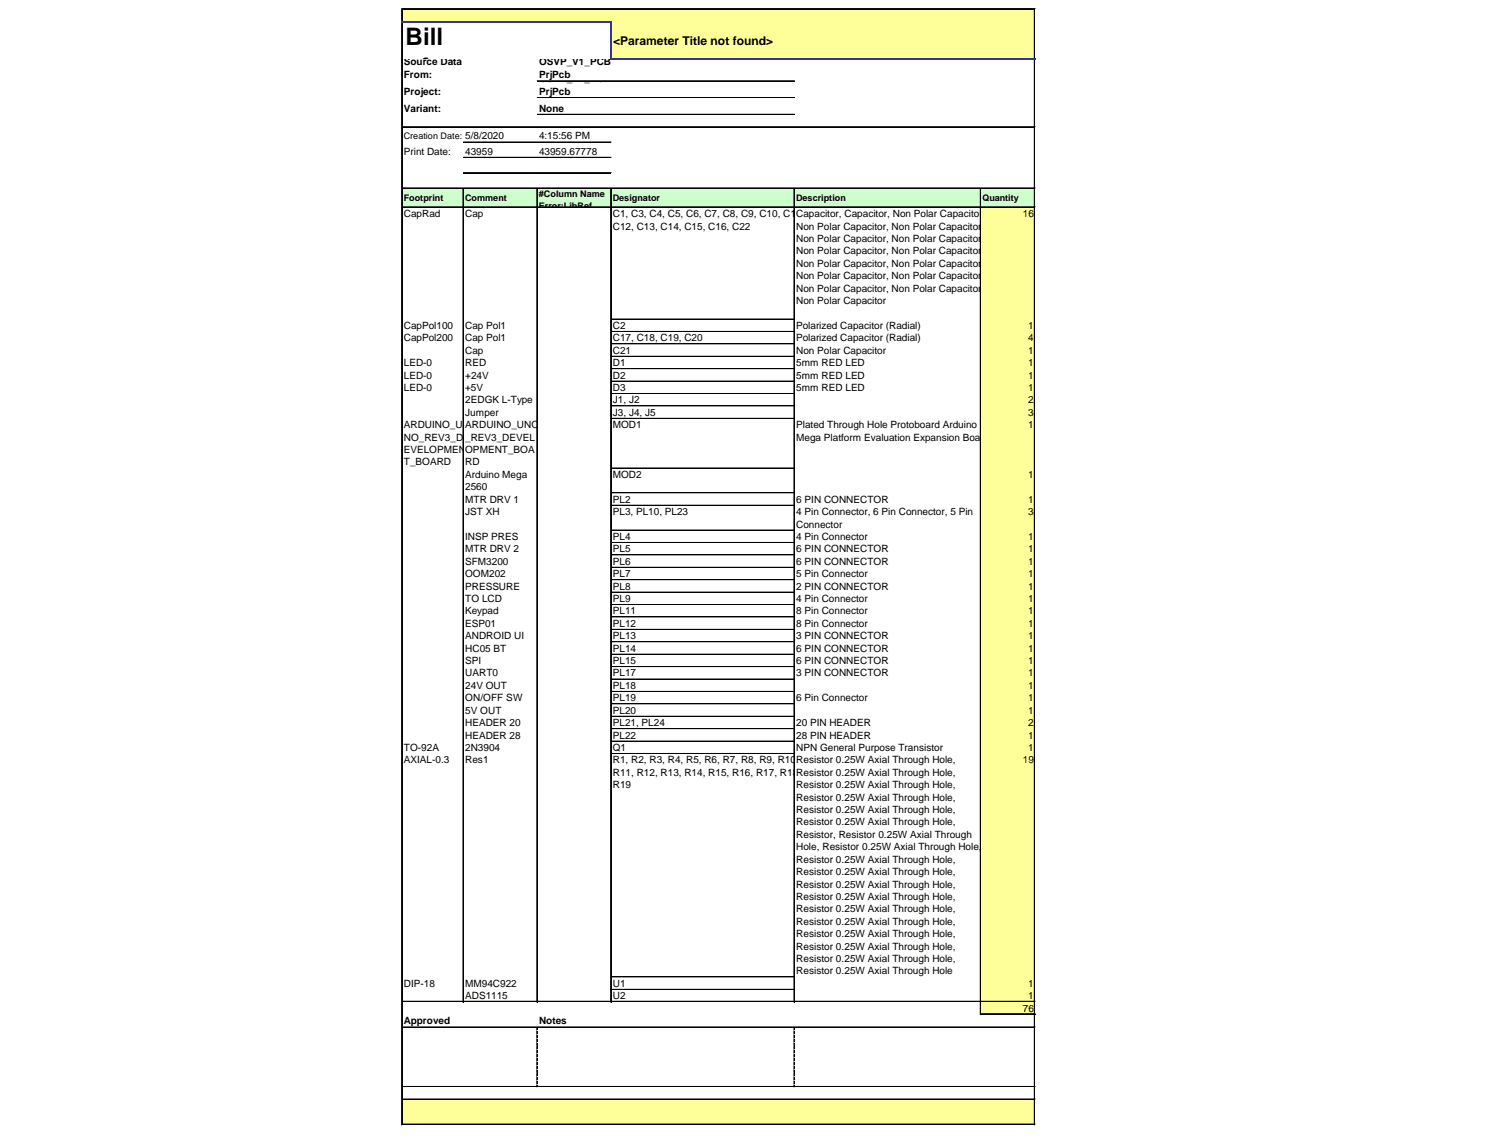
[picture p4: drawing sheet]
<svg xmlns="http://www.w3.org/2000/svg" width="279mm" height="216mm" viewBox="0 0 279 216" stroke-linecap="round" stroke-linejoin="round" font-family="sans-serif">
<defs><g id="words">
<g font-size="4.5">
<text x="76.3" y="8.5">Bill</text>
<text x="76.3" y="14">of</text>
</g>
<text font-size="2.3" x="115.3" y="8.4">&lt;Parameter Title not found&gt;</text>
<g font-size="1.9">
<text x="75.9" y="12.2">Source Data</text>
<text x="75.9" y="14.7">From:</text>
<text x="75.9" y="17.8">Project:</text>
<text x="101.3" y="12.2">OSVP_V1_PCB.</text>
<text x="101.3" y="14.7">PrjPcb</text>
<text x="101.3" y="15.4">OSVP_V1_PCB.</text>
<text x="101.3" y="17.8">PrjPcb</text>
<text x="75.9" y="21">Variant:</text>
<text x="101.3" y="21">None</text>
<text x="75.9" y="29.1">Print Date:</text>
<text x="87.5" y="29.1">43959</text>
<text x="101.3" y="26.2">4:15:56 PM</text>
<text x="101.3" y="29.1">43959.67778</text>
<text x="75.9" y="40.8">CapRad</text>
<text x="87.5" y="40.8">Cap</text>
<text x="115.2" y="40.8">C1, C3, C4, C5, C6, C7, C8, C9, C10, C11,</text>
<text x="149.7" y="40.8">Capacitor, Capacitor, Non Polar Capacitor,</text>
<text x="192.3" y="40.8">16</text>
<text x="115.2" y="43.2">C12, C13, C14, C15, C16, C22</text>
<text x="149.7" y="43.2">Non Polar Capacitor, Non Polar Capacitor,</text>
<text x="149.7" y="45.5">Non Polar Capacitor, Non Polar Capacitor,</text>
<text x="149.7" y="47.9">Non Polar Capacitor, Non Polar Capacitor,</text>
<text x="149.7" y="50.2">Non Polar Capacitor, Non Polar Capacitor,</text>
<text x="149.7" y="52.5">Non Polar Capacitor, Non Polar Capacitor,</text>
<text x="149.7" y="54.9">Non Polar Capacitor, Non Polar Capacitor,</text>
<text x="149.7" y="57.2">Non Polar Capacitor</text>
<text x="75.9" y="61.9">CapPol100</text>
<text x="75.9" y="64.2">CapPol200</text>
<text x="87.5" y="61.9">Cap Pol1</text>
<text x="87.5" y="64.2">Cap Pol1</text>
<text x="115.2" y="61.9">C2</text>
<text x="115.2" y="64.2">C17, C18, C19, C20</text>
<text x="149.7" y="61.9">Polarized Capacitor (Radial)</text>
<text x="149.7" y="64.2">Polarized Capacitor (Radial)</text>
<text x="193.3" y="61.9">1</text>
<text x="193.3" y="64.2">4</text>
<text x="75.9" y="68.9">LED-0</text>
<text x="75.9" y="71.2">LED-0</text>
<text x="87.5" y="66.5">Cap</text>
<text x="87.5" y="68.9">RED</text>
<text x="87.5" y="71.2">+24V</text>
<text x="115.2" y="66.5">C21</text>
<text x="115.2" y="68.9">D1</text>
<text x="115.2" y="71.2">D2</text>
<text x="149.7" y="66.5">Non Polar Capacitor</text>
<text x="149.7" y="68.9">5mm RED LED</text>
<text x="149.7" y="71.2">5mm RED LED</text>
<text x="193.3" y="66.5">1</text>
<text x="193.3" y="68.9">1</text>
<text x="193.3" y="71.2">1</text>
<text x="75.9" y="73.5">LED-0</text>
<text x="87.5" y="73.5">+5V</text>
<text x="87.5" y="75.9">2EDGK L-Type</text>
<text x="115.2" y="73.5">D3</text>
<text x="115.2" y="75.9">J1, J2</text>
<text x="149.7" y="73.5">5mm RED LED</text>
<text x="193.3" y="73.5">1</text>
<text x="193.3" y="75.9">2</text>
<text x="75.9" y="80.5">ARDUINO_U</text>
<text x="75.9" y="82.9">NO_REV3_D</text>
<text x="87.5" y="78.2">Jumper</text>
<text x="87.5" y="80.5">ARDUINO_UNO</text>
<text x="87.5" y="82.9">_REV3_DEVEL</text>
<text x="115.2" y="78.2">J3, J4, J5</text>
<text x="115.2" y="80.5">MOD1</text>
<text x="149.7" y="80.5">Plated Through Hole Protoboard Arduino</text>
<text x="149.7" y="82.9">Mega Platform Evaluation Expansion Board</text>
<text x="193.3" y="78.2">3</text>
<text x="193.3" y="80.5">1</text>
<text x="75.9" y="85.2">EVELOPMEN</text>
<text x="75.9" y="87.5">T_BOARD</text>
<text x="87.5" y="85.2">OPMENT_BOA</text>
<text x="87.5" y="87.5">RD</text>
<text x="87.5" y="89.9">Arduino Mega</text>
<text x="115.2" y="89.9">MOD2</text>
<text x="193.3" y="89.9">1</text>
<text x="87.5" y="92.2">2560</text>
<text x="87.5" y="94.5">MTR DRV 1</text>
<text x="115.2" y="94.5">PL2</text>
<text x="149.7" y="94.5">6 PIN CONNECTOR</text>
<text x="193.3" y="94.5">1</text>
<text x="87.5" y="96.9">JST XH</text>
<text x="87.5" y="101.5">INSP PRES</text>
<text x="115.2" y="96.9">PL3, PL10, PL23</text>
<text x="115.2" y="101.5">PL4</text>
<text x="149.7" y="96.9">4 Pin Connector, 6 Pin Connector, 5 Pin</text>
<text x="149.7" y="99.2">Connector</text>
<text x="149.7" y="101.5">4 Pin Connector</text>
<text x="193.3" y="96.9">3</text>
<text x="193.3" y="101.5">1</text>
<text x="87.5" y="103.9">MTR DRV 2</text>
<text x="87.5" y="106.2">SFM3200</text>
<text x="115.2" y="103.9">PL5</text>
<text x="115.2" y="106.2">PL6</text>
<text x="149.7" y="103.9">6 PIN CONNECTOR</text>
<text x="149.7" y="106.2">6 PIN CONNECTOR</text>
<text x="193.3" y="103.9">1</text>
<text x="193.3" y="106.2">1</text>
<text x="87.5" y="108.5">OOM202</text>
<text x="87.5" y="110.9">PRESSURE</text>
<text x="87.5" y="113.2">TO LCD</text>
<text x="115.2" y="108.5">PL7</text>
<text x="115.2" y="110.9">PL8</text>
<text x="115.2" y="113.2">PL9</text>
<text x="149.7" y="108.5">5 Pin Connector</text>
<text x="149.7" y="110.9">2 PIN CONNECTOR</text>
<text x="149.7" y="113.2">4 Pin Connector</text>
<text x="193.3" y="108.5">1</text>
<text x="193.3" y="110.9">1</text>
<text x="193.3" y="113.2">1</text>
<text x="87.5" y="115.6">Keypad</text>
<text x="87.5" y="117.9">ESP01</text>
<text x="115.2" y="115.6">PL11</text>
<text x="115.2" y="117.9">PL12</text>
<text x="149.7" y="115.6">8 Pin Connector</text>
<text x="149.7" y="117.9">8 Pin Connector</text>
<text x="193.3" y="115.6">1</text>
<text x="193.3" y="117.9">1</text>
<text x="87.5" y="120.2">ANDROID UI</text>
<text x="87.5" y="122.6">HC05 BT</text>
<text x="87.5" y="124.9">SPI</text>
<text x="115.2" y="120.2">PL13</text>
<text x="115.2" y="122.6">PL14</text>
<text x="115.2" y="124.9">PL15</text>
<text x="149.7" y="120.2">3 PIN CONNECTOR</text>
<text x="149.7" y="122.6">6 PIN CONNECTOR</text>
<text x="149.7" y="124.9">6 PIN CONNECTOR</text>
<text x="193.3" y="120.2">1</text>
<text x="193.3" y="122.6">1</text>
<text x="193.3" y="124.9">1</text>
<text x="87.5" y="127.2">UART0</text>
<text x="87.5" y="129.6">24V OUT</text>
<text x="87.5" y="131.9">ON/OFF SW</text>
<text x="115.2" y="127.2">PL17</text>
<text x="115.2" y="129.6">PL18</text>
<text x="115.2" y="131.9">PL19</text>
<text x="149.7" y="127.2">3 PIN CONNECTOR</text>
<text x="149.7" y="131.9">6 Pin Connector</text>
<text x="193.3" y="127.2">1</text>
<text x="193.3" y="129.6">1</text>
<text x="193.3" y="131.9">1</text>
<text x="87.5" y="134.2">5V OUT</text>
<text x="87.5" y="136.6">HEADER 20</text>
<text x="115.2" y="134.2">PL20</text>
<text x="115.2" y="136.6">PL21, PL24</text>
<text x="149.7" y="136.6">20 PIN HEADER</text>
<text x="193.3" y="134.2">1</text>
<text x="193.3" y="136.6">2</text>
<text x="75.9" y="141.2">TO-92A</text>
<text x="75.9" y="143.6">AXIAL-0.3</text>
<text x="87.5" y="138.9">HEADER 28</text>
<text x="87.5" y="141.2">2N3904</text>
<text x="87.5" y="143.6">Res1</text>
<text x="115.2" y="138.9">PL22</text>
<text x="115.2" y="141.2">Q1</text>
<text x="115.2" y="143.6">R1, R2, R3, R4, R5, R6, R7, R8, R9, R10,Resistor 0.25W Axial Through Hole,</text>
<text x="149.7" y="138.9">28 PIN HEADER</text>
<text x="149.7" y="141.2">NPN General Purpose Transistor</text>
<text x="192.3" y="143.6">19</text>
<text x="193.3" y="138.9">1</text>
<text x="193.3" y="141.2">1</text>
<text x="115.2" y="145.9">R11, R12, R13, R14, R15, R16, R17, R18,</text>
<text x="115.2" y="148.2">R19</text>
<text x="149.7" y="145.9">Resistor 0.25W Axial Through Hole,</text>
<text x="149.7" y="148.2">Resistor 0.25W Axial Through Hole,</text>
<text x="149.7" y="150.6">Resistor 0.25W Axial Through Hole,</text>
<text x="149.7" y="152.9">Resistor 0.25W Axial Through Hole,</text>
<text x="149.7" y="155.2">Resistor 0.25W Axial Through Hole,</text>
<text x="149.7" y="157.6">Resistor, Resistor 0.25W Axial Through</text>
<text x="149.7" y="159.9">Hole, Resistor 0.25W Axial Through Hole,</text>
<text x="149.7" y="162.2">Resistor 0.25W Axial Through Hole,</text>
<text x="149.7" y="164.6">Resistor 0.25W Axial Through Hole,</text>
<text x="149.7" y="166.9">Resistor 0.25W Axial Through Hole,</text>
<text x="149.7" y="169.2">Resistor 0.25W Axial Through Hole,</text>
<text x="149.7" y="171.6">Resistor 0.25W Axial Through Hole,</text>
<text x="149.7" y="173.9">Resistor 0.25W Axial Through Hole,</text>
<text x="149.7" y="176.2">Resistor 0.25W Axial Through Hole,</text>
<text x="149.7" y="178.6">Resistor 0.25W Axial Through Hole,</text>
<text x="75.9" y="185.6">DIP-18</text>
<text x="87.5" y="185.6">MM94C922</text>
<text x="115.2" y="185.6">U1</text>
<text x="149.7" y="180.9">Resistor 0.25W Axial Through Hole,</text>
<text x="149.7" y="183.3">Resistor 0.25W Axial Through Hole</text>
<text x="193.3" y="185.6">1</text>
<text x="87.5" y="187.9">ADS1115</text>
<text x="115.2" y="187.9">U2</text>
<text x="192.3" y="190.3">76</text>
<text x="193.3" y="187.9">1</text>
<text x="75.9" y="192.6">Approved</text>
<text x="101.3" y="192.6">Notes</text>
</g>
<g font-size="1.7">
<text x="75.9" y="26.2">Creation Date: 5/8/2020</text>
<text x="75.9" y="37.8">Footprint</text>
<text x="87.4" y="37.8">Comment</text>
<text x="101.3" y="37.1">#Column Name</text>
<text x="101.3" y="39.3">Error:LibRef</text>
<text x="115.2" y="37.8">Designator</text>
<text x="149.7" y="37.8">Description</text>
<text x="184.7" y="37.8">Quantity</text>
</g>
</g></defs>
<g fill="#ff9">
<path d="M75.6 1.7h119v2.5h-119z"/>
<path d="M114.9 4.2h79.7v6.9h-79.7z"/>
</g>
<path d="M75.6 35.4h119v3.6h-119z" fill="#cfc"/>
<g fill="#ff9">
<path d="M184.4 39h10.2v21h-10.2z"/>
<path d="M184.4 60h10.2v2.4h-10.2z"/>
<path d="M184.4 62.3h10.2v2.4h-10.2z"/>
<path d="M184.4 64.7h10.2v2.3h-10.2z"/>
<path d="M184.4 67h10.2v2.4h-10.2z"/>
<path d="M184.4 69.3h10.2v2.4h-10.2z"/>
<path d="M184.4 71.7h10.2v2.3h-10.2z"/>
<path d="M184.4 74h10.2v2.4h-10.2z"/>
<path d="M184.4 76.3h10.2v2.4h-10.2z"/>
<path d="M184.4 78.7h10.2v9.3h-10.2z"/>
<path d="M184.4 88h10.2v4.7h-10.2z"/>
<path d="M184.4 92.7h10.2v2.3h-10.2z"/>
<path d="M184.4 95h10.2v4.7h-10.2z"/>
<path d="M184.4 99.7h10.2v2.3h-10.2z"/>
<path d="M184.4 102h10.2v2.4h-10.2z"/>
<path d="M184.4 104.4h10.2v2.3h-10.2z"/>
<path d="M184.4 106.7h10.2v2.3h-10.2z"/>
<path d="M184.4 109h10.2v2.4h-10.2z"/>
<path d="M184.4 111.4h10.2v2.3h-10.2z"/>
<path d="M184.4 113.7h10.2v2.3h-10.2z"/>
<path d="M184.4 116h10.2v2.4h-10.2z"/>
<path d="M184.4 118.4h10.2v2.3h-10.2z"/>
<path d="M184.4 120.7h10.2v2.3h-10.2z"/>
<path d="M184.4 123h10.2v2.4h-10.2z"/>
<path d="M184.4 125.4h10.2v2.3h-10.2z"/>
<path d="M184.4 127.7h10.2v2.4h-10.2z"/>
<path d="M184.4 130h10.2v2.4h-10.2z"/>
<path d="M184.4 132.4h10.2v2.3h-10.2z"/>
<path d="M184.4 134.7h10.2v2.4h-10.2z"/>
<path d="M184.4 137h10.2v2.4h-10.2z"/>
<path d="M184.4 139.4h10.2v2.3h-10.2z"/>
<path d="M184.4 141.7h10.2v42h-10.2z"/>
<path d="M184.4 183.7h10.2v2.4h-10.2z"/>
<path d="M184.4 186.1h10.2v2.3h-10.2z"/>
<path d="M184.4 188.4h10.2v2.3h-10.2z"/>
<path d="M75.6 206.8h119v4.7h-119z"/>
</g>
<g fill="none" stroke="#000" stroke-width=".19">
<path d="M75.5 1.6v2.4M75.5 4.4v207.2M75.6 1.6v2.4M75.6 4.4v207.2M75.7 1.6h118.9M75.7 1.7h118.9M101 15.2h48.4M101 15.3h48.4M101 18.3h48.4M101 18.4h48.4M194.5 1.8v9.1M194.5 11.2v200.4"/>
<path d="M194.6 1.8v9.1M194.6 11.2v200.4M75.7 23.8h118.9M75.7 23.9h118.9M75.7 35.3h118.9M75.7 35.4h118.9M75.7 38.9h118.9M75.7 39h118.9M87 35.5v153M87.1 26.7h27.8M87.1 26.8h27.8M87.1 29.6h27.8"/>
<path d="M87.1 29.7h27.8M87.1 32.5h27.8M87.1 35.5v153M100.9 35.5v153M101 21.5h48.4M101 21.6h48.4M101 35.5v153M114.8 35.5v153M114.9 35.5v153M149.3 35.5v153M149.4 35.5v153M184.3 35.5v155.3"/>
<path d="M184.4 35.5v155.3M115 60h34.3M115 62.3h34.3M115 64.7h34.3M115 67h34.3M115 69.3h34.3M115 71.7h34.3M115 74h34.3M115 76.3h34.3M115 78.7h34.3M115 88h34.3M115 92.7h34.3"/>
<path d="M115 95h34.3M115 99.7h34.3M115 102h34.3M115 104.4h34.3M115 106.7h34.3M115 109h34.3M115 111.4h34.3M115 113.7h34.3M115 116h34.3M115 118.4h34.3M115 120.7h34.3M115 123h34.3"/>
<path d="M115 125.4h34.3M115 127.7h34.3M115 130h34.3M115 132.4h34.3M115 134.7h34.3M115 137h34.3M115 139.4h34.3M115 141.7h34.3M75.7 188.3h118.9M75.7 188.4h118.9M75.7 193.1h118.9M75.7 193.2h118.9"/>
<path d="M100.9 193.4v.3M100.9 193.9v.5M100.9 194.6v.6M100.9 195.4v.5M100.9 196.1v.5M100.9 196.8v.5M100.9 197.5v.6M100.9 198.3v.5M100.9 199v.5M100.9 199.7v.5M115 183.7h34.3M115 186.1h34.3"/>
<path d="M149.3 193.4v.3M149.3 193.9v.5M149.3 194.6v.6M149.3 195.4v.5M149.3 196.1v.5M149.3 196.8v.5M149.3 197.5v.6M149.3 198.3v.5M149.3 199v.5M149.3 199.7v.5M184.5 190.6h10.1M184.5 190.7h10.1"/>
<path d="M75.7 204.3h118.9M75.7 204.4h118.9M75.7 206.7h118.9M75.7 206.8h118.9M75.7 211.4h118.9M75.7 211.5h118.9M100.9 200.4v.6M100.9 201.2v.5M100.9 201.9v.5M100.9 202.6v.5M100.9 203.3v.6M100.9 204.1v.3"/>
<path d="M149.3 200.4v.6M149.3 201.2v.5M149.3 201.9v.5M149.3 202.6v.5M149.3 203.3v.6M149.3 204.1v.3"/>
</g>
<path d="M114.9 4.4v6.8" fill="none" stroke="#339" stroke-width=".33"/>
<g fill="#000">
<path d="M100.9 193.4h.2v.3h-.2zM100.9 193.9h.2v.5h-.2zM100.9 194.6h.2v.6h-.2zM100.9 195.4h.2v.5h-.2zM100.9 196.1h.2v.5h-.2zM100.9 196.8h.2v.5h-.2zM100.9 197.5h.2v.6h-.2zM100.9 198.3h.2v.5h-.2zM100.9 199h.2v.5h-.2zM100.9 199.7h.2v.5h-.2zM149.3 193.4h.1v.3h-.1zM149.3 193.9h.1v.5h-.1z"/>
<path d="M149.3 194.6h.1v.6h-.1zM149.3 195.4h.1v.5h-.1zM149.3 196.1h.1v.5h-.1zM149.3 196.8h.1v.5h-.1zM149.3 197.5h.1v.6h-.1zM149.3 198.3h.1v.5h-.1zM149.3 199h.1v.5h-.1zM149.3 199.7h.1v.5h-.1zM100.9 200.4h.2v.6h-.2zM100.9 201.2h.2v.5h-.2zM100.9 201.9h.2v.5h-.2zM100.9 202.6h.2v.5h-.2z"/>
<path d="M100.9 203.3h.2v.6h-.2zM100.9 204.1h.2v.3h-.2zM149.3 200.4h.1v.6h-.1zM149.3 201.2h.1v.5h-.1zM149.3 201.9h.1v.5h-.1zM149.3 202.6h.1v.5h-.1zM149.3 203.3h.1v.6h-.1zM149.3 204.1h.1v.3h-.1z"/>
</g>
<path d="M75.5 4.2h39.6M115.1 11h79.5" fill="none" stroke="#339" stroke-width=".36"/>
<use href="#words"/>
</svg>
